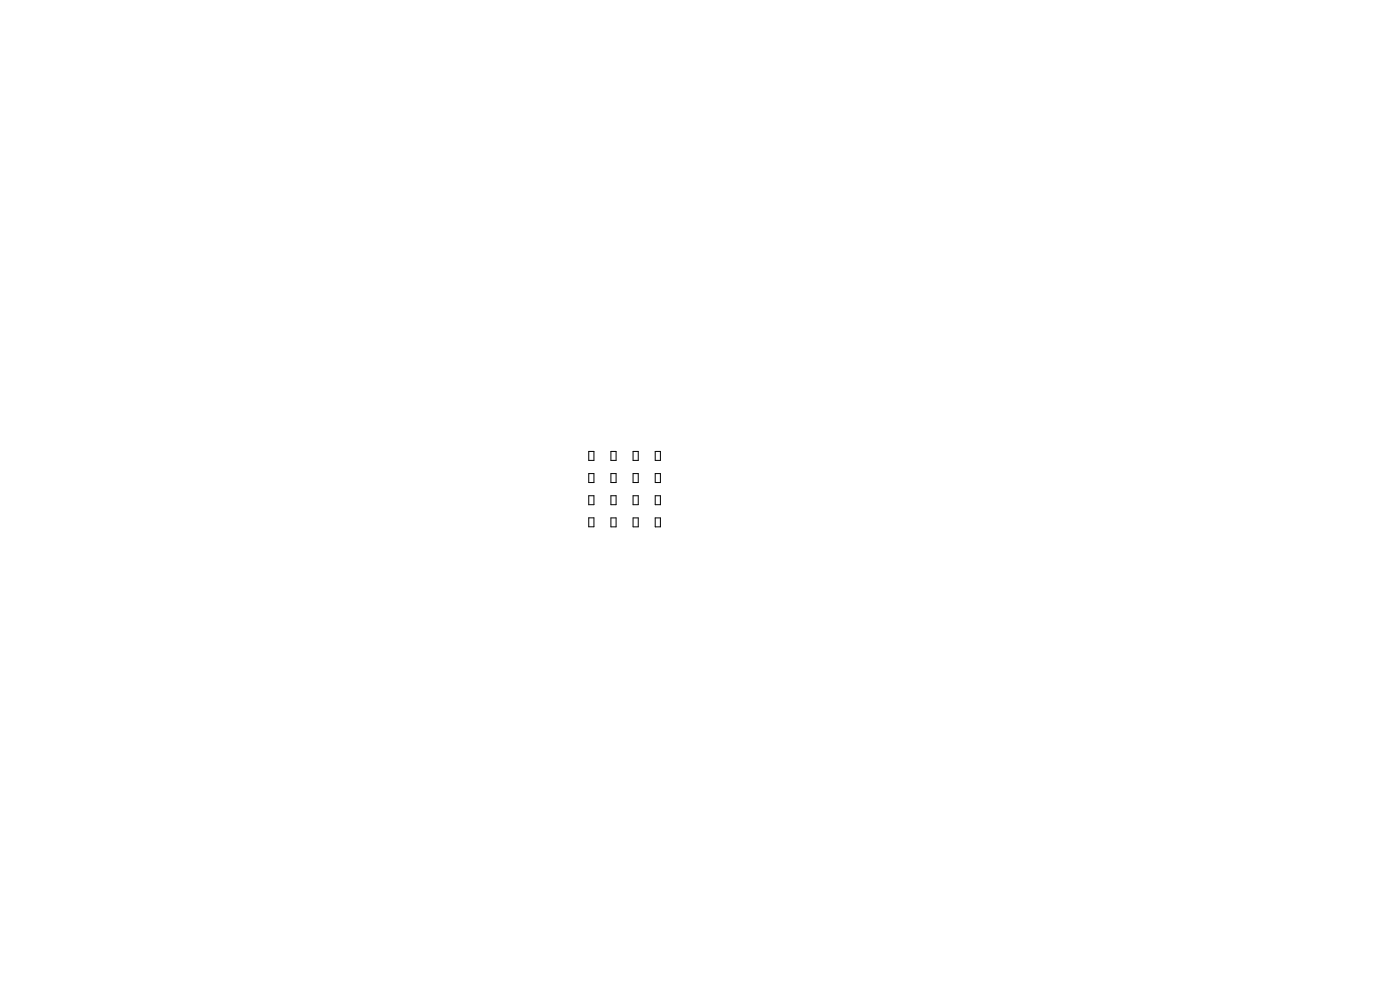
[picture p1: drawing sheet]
<svg xmlns="http://www.w3.org/2000/svg" width="297mm" height="210mm" viewBox="0 0 297 210" stroke-linecap="round" stroke-linejoin="round" font-family="sans-serif">
<g fill="none" stroke="#000" stroke-width=".21">
<path d="M124.9 95.8h1.1v1.9h-1.1zM129.6 95.8h1.1v1.9h-1.1zM134.3 95.8h1.1v1.9h-1.1zM139 95.8h1.1v1.9h-1.1zM124.9 100.5h1.1v1.9h-1.1zM124.9 105.2h1.1v1.9h-1.1zM124.9 109.9h1.1v1.9h-1.1zM129.6 100.5h1.1v1.9h-1.1zM129.6 105.2h1.1v1.9h-1.1zM129.6 109.9h1.1v1.9h-1.1zM134.3 109.9h1.1v1.9h-1.1zM134.3 100.5h1.1v1.9h-1.1z"/>
<path d="M134.3 105.2h1.1v1.9h-1.1zM139 109.9h1.1v1.9h-1.1zM139 100.5h1.1v1.9h-1.1zM139 105.2h1.1v1.9h-1.1z"/>
</g>
</svg>
